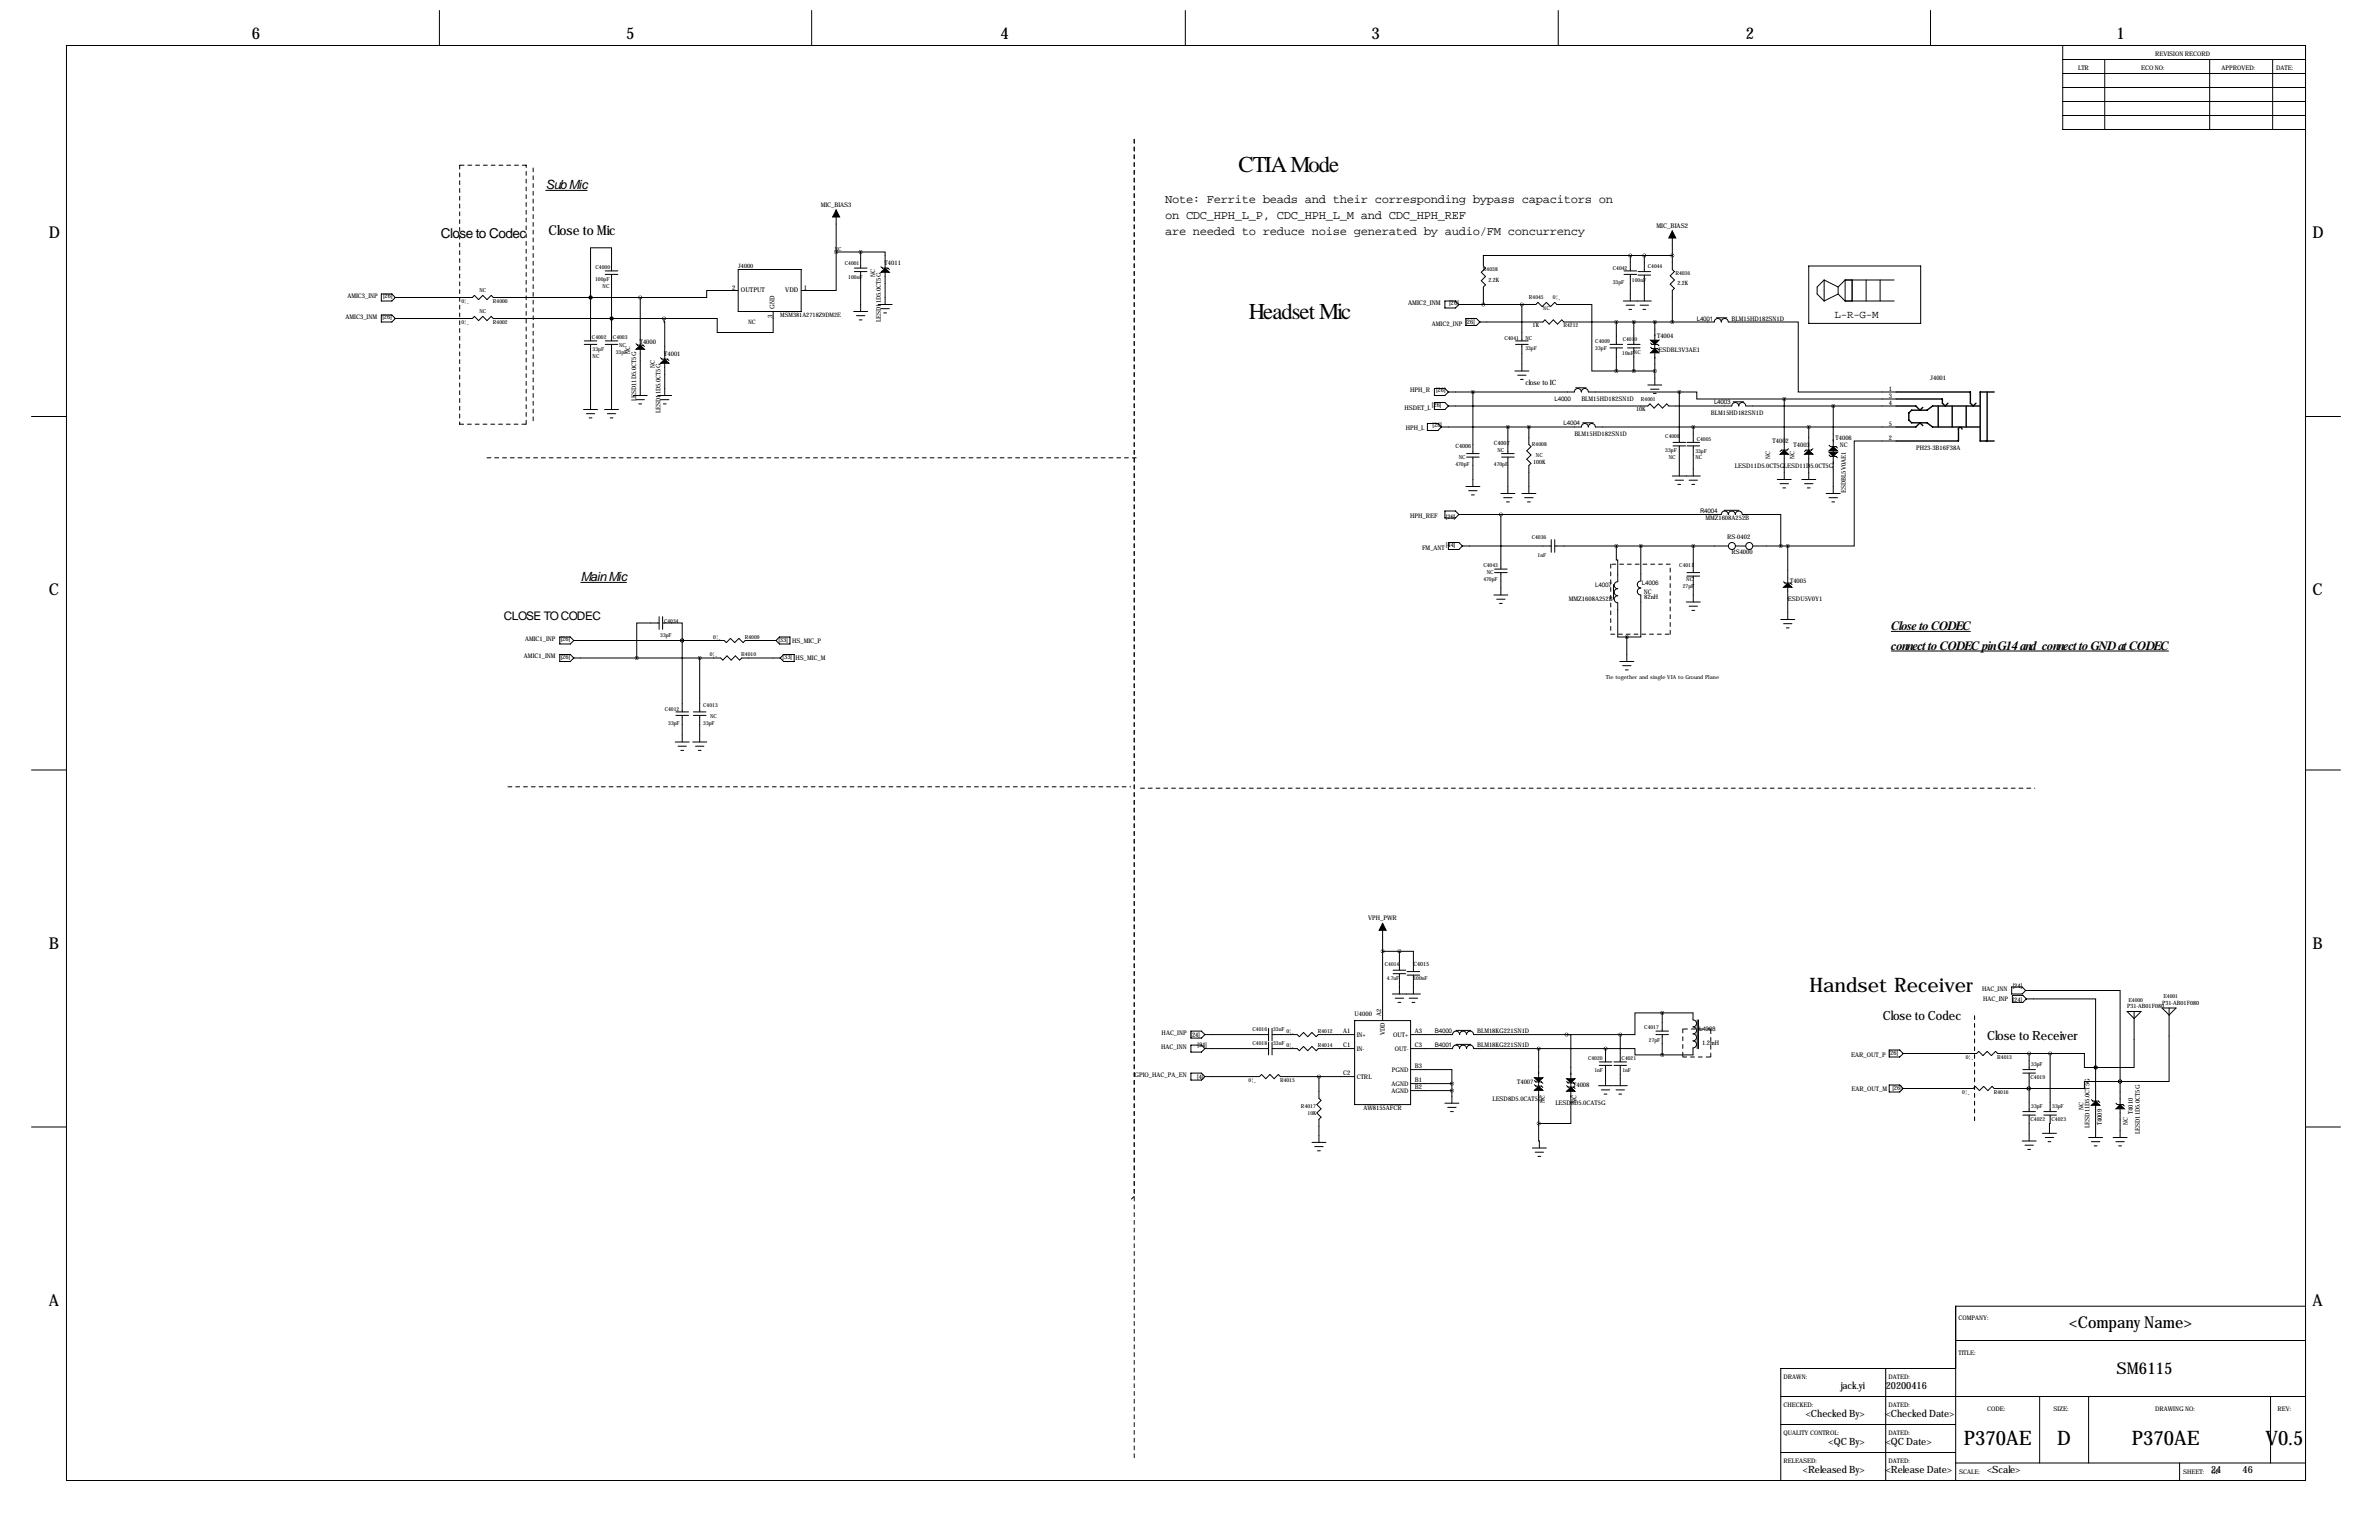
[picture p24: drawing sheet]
<svg xmlns="http://www.w3.org/2000/svg" width="864mm" height="559mm" viewBox="0 0 864 559" stroke-linecap="round" stroke-linejoin="round" font-family="sans-serif">
<defs><g id="words">
<g font-size="8.2">
<text x="449.6" y="62.2">CTIA Mode</text>
<text x="453.4" y="115.6">Headset Mic</text>
</g>
<g font-size="7.3">
<text x="656.8" y="359.9">Handset Receiver</text>
<text x="712.9" y="524.4">P370AE</text>
<text x="746.8" y="524.4">D</text>
<text x="773.9" y="524.4">P370AE</text>
<text x="822.5" y="524.4">V0.5</text>
</g>
<g font-size="5.9">
<text x="91.4" y="14">6</text>
<text x="227.3" y="14">5</text>
<text x="363.2" y="14">4</text>
<text x="497.8" y="14">3</text>
<text x="633.7" y="14">2</text>
<text x="768.3" y="14">1</text>
<text x="17.8" y="86.4">D</text>
<text x="839.5" y="86.4">D</text>
<text x="17.8" y="215.9">C</text>
<text x="839.5" y="215.9">C</text>
<text x="17.8" y="344.2">B</text>
<text x="839.5" y="344.2">B</text>
<text x="17.8" y="473.7">A</text>
<text x="839.5" y="473.7">A</text>
<text x="751.2" y="482">&lt;Company Name&gt;</text>
<text x="768.3" y="498.5">SM6115</text>
</g>
<g font-size="4.9">
<text x="160" y="86.4">Close to Codec</text>
<text x="199.1" y="85.1">Close to Mic</text>
</g>
<g font-size="4.6">
<text x="198.1" y="68.6">Sub Mic</text>
<text x="210.8" y="210.8">Main Mic</text>
<text x="686.6" y="228.6">Close to CODEC</text>
<text x="686.6" y="235.7">connect to CODEC pin G14 and connect to GND at CODEC</text>
<text x="683.5" y="370.1">Close to Codec</text>
<text x="721.4" y="377.2">Close to Receiver</text>
</g>
<g font-size="4.4">
<text x="422.9" y="73.7">Note: Ferrite beads and their corresponding bypass capacitors on</text>
<text x="422.9" y="79.5">on CDC_HPH_L_P, CDC_HPH_L_M and CDC_HPH_REF</text>
<text x="422.9" y="85.3">are needed to reduce noise generated by audio/FM concurrency</text>
</g>
<text font-size="4.3" x="182.9" y="224.8">CLOSE TO CODEC</text>
<text font-size="4" x="666" y="115.3">L-R-G-M</text>
<g font-size="3.6">
<text x="668.2" y="504.1">jack.yi</text>
<text x="684.5" y="504.1">20200416</text>
<text x="655.5" y="514.3">&lt;Checked By&gt;</text>
<text x="684.5" y="514.3">&lt;Checked Date&gt;</text>
<text x="663.8" y="524.4">&lt;QC By&gt;</text>
<text x="684.5" y="524.4">&lt;QC Date&gt;</text>
<text x="654.5" y="534.6">&lt;Released By&gt;</text>
<text x="684.5" y="534.6">&lt;Release Date&gt;</text>
<text x="721.4" y="534.6">&lt;Scale&gt;</text>
<text x="802.6" y="534.6">24</text>
<text x="814.1" y="534.6">46</text>
</g>
<text font-size="2.6" x="553.7" y="139.7">close to IC</text>
<g font-size="2.4">
<text x="601.3" y="82.6">MIC_BIAS2</text>
<text x="265.7" y="105.2">2</text>
<text x="269" y="105.9">OUTPUT</text>
<text x="285.1" y="105.9">VDD</text>
<text x="291.8" y="105.2">1</text>
<text x="281.2" y="112" transform="rotate(-90 281.2 112)">GND</text>
<text x="511.2" y="110.5">AMIC2_INM</text>
<text x="526.1" y="110.8">[26]</text>
<text x="280.4" y="115.3" transform="rotate(-90 280.4 115.3)">3</text>
</g>
<g font-size="2.3">
<text x="782.3" y="20.3">REVISION RECORD</text>
<text x="754.4" y="25.4">LTR</text>
<text x="777.2" y="25.4">ECO NO:</text>
<text x="806.4" y="25.4">APPROVED:</text>
<text x="826.3" y="25.4">DATE:</text>
<text x="297.9" y="74.9">MIC_BIAS3</text>
<text x="317.7" y="100.7" transform="rotate(-90 317.7 100.7)">NC</text>
<text x="321.1" y="96">T4011</text>
<text x="126.1" y="107.9">AMIC3_INP</text>
<text x="139.1" y="108.2">[26]</text>
<text x="125.4" y="115.6">AMIC3_INM</text>
<text x="138.8" y="115.8">[26]</text>
<text x="319.8" y="117" transform="rotate(-90 319.8 117)">LESD11D5.0CT5G</text>
<text x="519.8" y="118.1">AMIC2_INP [26]</text>
<text x="615.9" y="116.3">L4001</text>
<text x="628.6" y="116.3">BLM15HD182SN1D</text>
<text x="232.2" y="124.7">T4000</text>
<text x="601.6" y="122.7">T4004</text>
<text x="228.8" y="128.6" transform="rotate(-90 228.8 128.6)">NC</text>
<text x="241.1" y="129">T4001</text>
<text x="602.1" y="127.8">ESDBL3V3AE1</text>
<text x="237.7" y="133.7" transform="rotate(-90 237.7 133.7)">NC</text>
<text x="700.7" y="137.9">J4001</text>
<text x="511.9" y="142.2">HPH_R</text>
<text x="521.3" y="142.2">[26]</text>
<text x="685.6" y="141.7">1</text>
<text x="230.9" y="145.7" transform="rotate(-90 230.9 145.7)">LESD11D5.0CT5G</text>
<text x="239.8" y="150" transform="rotate(-90 239.8 150)">LESD11D5.0CT5G</text>
<text x="509.8" y="148.6">HSDET_L</text>
<text x="519.8" y="147.6">[26]</text>
<text x="564.3" y="145.5">L4000</text>
<text x="574" y="145.5">BLM15HD182SN1D</text>
<text x="622.2" y="146.6">L4003</text>
<text x="685.6" y="146.8">4</text>
<text x="685.6" y="144.3">3</text>
<text x="510.3" y="156">HPH_L</text>
<text x="520.1" y="154.9">[26]</text>
<text x="567.6" y="154.2">L4004</text>
<text x="621" y="150.6">BLM15HD182SN1D</text>
<text x="685.6" y="154.4">5</text>
<text x="571.5" y="158.2">BLM15HD182SN1D</text>
<text x="643.5" y="160.8">T4002</text>
<text x="666.3" y="159.5">T4006</text>
<text x="685.6" y="159.5">2</text>
<text x="642.6" y="166.7" transform="rotate(-90 642.6 166.7)">NC</text>
<text x="651.1" y="162.1">T4003</text>
<text x="651.4" y="166.7" transform="rotate(-90 651.4 166.7)">NC</text>
<text x="667.8" y="162.1">NC</text>
<text x="695.5" y="163.3">PH23-3B16F38A</text>
<text x="629.8" y="169.7">LESD11D5.0CT5GLESD11D5.0CT5G</text>
<text x="670.1" y="179" transform="rotate(-90 670.1 179)">ESDBL5V0AE1</text>
<text x="512" y="188">HPH_REF</text>
<text x="524.9" y="188.2">[26]</text>
<text x="617.2" y="186.2">R4004</text>
<text x="619.1" y="188.7">MMZ1608A252B</text>
<text x="627" y="195.6">RS-0402</text>
<text x="516.2" y="199.7">FM_ANT</text>
<text x="524.9" y="198.4">[44]</text>
<text x="628.5" y="200.9">RS4000</text>
<text x="579.1" y="212.9">L4007</text>
<text x="596" y="212.4">L4006</text>
<text x="596.7" y="215.4">NC</text>
<text x="649.8" y="211.6">T4005</text>
<text x="569.5" y="217.9">MMZ1608A252B</text>
<text x="596.8" y="217.4">82nH</text>
<text x="649.1" y="217.9">ESDU5V0Y1</text>
<text x="190.6" y="232.4">AMIC1_INP</text>
<text x="203.6" y="232.7">[26]</text>
<text x="282.6" y="232.9">[33]</text>
<text x="287.5" y="233.4">HS_MIC_P</text>
<text x="190.2" y="238.8">AMIC1_INM</text>
<text x="203.6" y="239">[26]</text>
<text x="284.1" y="239.3">[33]</text>
<text x="288.8" y="239.5">HS_MIC_M</text>
<text x="496.7" y="333.8">VPH_PWR</text>
<text x="719.5" y="359.4">HAC_INN</text>
<text x="730.6" y="358.4">[24]</text>
<text x="719.9" y="363.2">HAC_INP</text>
<text x="730.6" y="363.5">[24]</text>
<text x="491.7" y="368.6">U4000</text>
<text x="501.4" y="368.8" transform="rotate(-90 501.4 368.8)">A2</text>
<text x="421.7" y="375.4">HAC_INP</text>
<text x="432.2" y="376.2">[24]</text>
<text x="487.6" y="374.9">A1</text>
<text x="492.5" y="376.2">IN+</text>
<text x="502.7" y="375.7" transform="rotate(-90 502.7 375.7)">VDD</text>
<text x="505.8" y="376.2">OUT+</text>
<text x="513.6" y="374.9">A3</text>
<text x="520.9" y="374.7">B4000</text>
<text x="536.2" y="374.9">BLM18KG221SN1D</text>
<text x="616.8" y="374.1">L4008</text>
<text x="421.6" y="380.5">HAC_INN</text>
<text x="434.7" y="380">[24]</text>
<text x="487.6" y="380">C1</text>
<text x="492.5" y="381.3">IN-</text>
<text x="506.3" y="381.3">OUT-</text>
<text x="513.6" y="380">C3</text>
<text x="520.9" y="379.7">B4001</text>
<text x="536.2" y="380">BLM18KG221SN1D</text>
<text x="617.9" y="379.2">1.2mH</text>
<text x="672" y="383.5">EAR_OUT_P</text>
<text x="685.7" y="382.8">[26]</text>
<text x="505.2" y="388.9">PGND</text>
<text x="513.6" y="387.6">B3</text>
<text x="411.8" y="390.7">GPIO_HAC_PA_EN</text>
<text x="434.6" y="391.4">[4]</text>
<text x="487.6" y="390.1">C2</text>
<text x="492.5" y="391.4">CTRL</text>
<text x="505.1" y="394">AGND</text>
<text x="513.6" y="395.2">B2</text>
<text x="513.6" y="392.7">B1</text>
<text x="550.8" y="393.2">T4007</text>
<text x="571.1" y="394.5">T4008</text>
<text x="672.1" y="396">EAR_OUT_M</text>
<text x="686.9" y="395.5">[26]</text>
<text x="505.1" y="396.5">AGND</text>
<text x="541.8" y="399.5">LESD8D5.0CAT5G</text>
<text x="560.8" y="400.2" transform="rotate(-90 560.8 400.2)">NC</text>
<text x="564.6" y="400.8">LESD8D5.0CAT5G</text>
<text x="572.3" y="400.2" transform="rotate(-90 572.3 400.2)">NC</text>
<text x="494.9" y="402.8">AW8155AFCR</text>
<text x="756.3" y="402.9" transform="rotate(-90 756.3 402.9)">NC</text>
<text x="774.2" y="404.3" transform="rotate(-90 774.2 404.3)">T4010</text>
<text x="758.4" y="409.3" transform="rotate(-90 758.4 409.3)">LESD11D5.0CT5G</text>
<text x="763" y="408.4" transform="rotate(-90 763 408.4)">T4009</text>
<text x="772.4" y="408.3" transform="rotate(-90 772.4 408.3)">NC</text>
<text x="776.7" y="411.6" transform="rotate(-90 776.7 411.6)">LESD11D5.0CT5G</text>
<text x="710.9" y="478.8">COMPANY:</text>
<text x="710.9" y="491.5">TITLE:</text>
<text x="647.4" y="500.4">DRAWN:</text>
<text x="685.5" y="500.4">DATED:</text>
<text x="647.4" y="510.5">CHECKED:</text>
<text x="685.5" y="510.5">DATED:</text>
<text x="721.4" y="511.8">CODE:</text>
<text x="745.5" y="511.8">SIZE:</text>
<text x="782.3" y="511.8">DRAWING NO:</text>
<text x="826.8" y="511.8">REV:</text>
<text x="647.4" y="520.7">QUALITY CONTROL:</text>
<text x="685.5" y="520.7">DATED:</text>
<text x="647.4" y="530.9">RELEASED:</text>
<text x="685.5" y="530.9">DATED:</text>
<text x="711.2" y="534.7">SCALE:</text>
<text x="792.5" y="534.7">SHEET:</text>
<text x="802.8" y="534.7">OF</text>
</g>
<g font-size="2.2">
<text x="268" y="97.2">J4000</text>
<text x="271.5" y="117.6">NC</text>
<text x="283.2" y="115">MSM381A2718Z9DM2E</text>
</g>
<g font-size="2.1">
<text x="540.3" y="102.3">2.2K</text>
<text x="608.9" y="103.6">2.2K</text>
<text x="556.4" y="118.8">1K</text>
<text x="593.9" y="149.3">10K</text>
<text x="542.3" y="161.4">C4007</text>
<text x="528.3" y="162.7">C4006</text>
<text x="556.5" y="168.4">100K</text>
<text x="513.1" y="350.7">C4015</text>
<text x="772.2" y="365.8">P31-AB01F080</text>
<text x="784.9" y="364.5">P31-AB01F080</text>
</g>
<g font-size="2">
<text x="303" y="91.2">NC</text>
<text x="216.2" y="97.5">C4000</text>
<text x="306.7" y="96">C4001</text>
<text x="307.9" y="101.1">100nF</text>
<text x="538.3" y="98.4">R4038</text>
<text x="585.5" y="97.8">C4042</text>
<text x="598.2" y="97.2">C4044</text>
<text x="608.2" y="99.7">R4036</text>
<text x="174" y="106.1">NC</text>
<text x="216" y="102.1">100pF</text>
<text x="218.8" y="104.4">NC</text>
<text x="585.5" y="102.9">33pF</text>
<text x="592.4" y="102.4">100nF</text>
<text x="167.5" y="109.9">0¦¸</text>
<text x="174" y="113.7">NC</text>
<text x="178.9" y="109.9">R4000</text>
<text x="555" y="108.6">R4045</text>
<text x="560.1" y="112.4">NC</text>
<text x="563.7" y="108.6">0¦¸</text>
<text x="167.5" y="117.5">0¦¸</text>
<text x="178.9" y="117.5">R4002</text>
<text x="567.5" y="118.8">R4212</text>
<text x="214.9" y="122.9">C4002</text>
<text x="222.5" y="122.9">C4003</text>
<text x="224.8" y="125.7">NC</text>
<text x="546.1" y="123.2">C4041</text>
<text x="553.7" y="123.2">NC</text>
<text x="579.1" y="124.5">C4009</text>
<text x="589.1" y="123.8">C4010</text>
<text x="215.1" y="127.5">33pF</text>
<text x="215.1" y="129.8">NC</text>
<text x="223.5" y="128.3">33pF</text>
<text x="553.7" y="127">33pF</text>
<text x="579.1" y="127">33pF</text>
<text x="588.9" y="128.9">10nF</text>
<text x="593.2" y="128.3">NC</text>
<text x="595.6" y="145.4">R4001</text>
<text x="556.1" y="161.9">R4008</text>
<text x="604.5" y="158.8">C4008</text>
<text x="615.9" y="160">C4005</text>
<text x="529.6" y="166.4">NC</text>
<text x="543.6" y="163.9">NC</text>
<text x="557.6" y="165.8">NC</text>
<text x="604.5" y="163.8">33pF</text>
<text x="605.8" y="166.4">NC</text>
<text x="615.4" y="164.3">33pF</text>
<text x="615.4" y="166.6">NC</text>
<text x="528.3" y="169">470pF</text>
<text x="542.3" y="169">470pF</text>
<text x="556" y="195.6">C4036</text>
<text x="558.2" y="202">1nF</text>
<text x="538.5" y="205.8">C4043</text>
<text x="539.7" y="208.3">NC</text>
<text x="609.6" y="205.8">C4011</text>
<text x="538.5" y="210.9">470pF</text>
<text x="610.9" y="213.4">27pF</text>
<text x="612.1" y="210.9">NC</text>
<text x="241.1" y="226.1">C4034</text>
<text x="239.7" y="231.2">33pF</text>
<text x="258.9" y="231.8">0¦¸</text>
<text x="270.3" y="231.8">R4009</text>
<text x="257.7" y="238.1">0¦¸</text>
<text x="269.1" y="238.1">R4010</text>
<text x="582.9" y="246.4">Tie together and single VIA to Ground Plane</text>
<text x="241.3" y="257.8">C4012</text>
<text x="255.3" y="256.5">C4013</text>
<text x="242.6" y="262.9">33pF</text>
<text x="255.3" y="262.9">33pF</text>
<text x="257.8" y="260.4">NC</text>
<text x="502.7" y="350.6">C4014</text>
<text x="503.4" y="355.6">4.7uF</text>
<text x="513.1" y="355.6">100nF</text>
<text x="772.7" y="363.5">E4000</text>
<text x="785.4" y="362.2">E4001</text>
<text x="454.7" y="374.2">C4016</text>
<text x="462.2" y="374.2">33nF</text>
<text x="467" y="374.8">0¦¸</text>
<text x="478.4" y="374.8">R4012</text>
<text x="596.9" y="373.4">C4017</text>
<text x="598.6" y="378">27pF</text>
<text x="454.7" y="379.3">C4018</text>
<text x="462.2" y="379.3">33nF</text>
<text x="467" y="379.9">0¦¸</text>
<text x="478.4" y="379.9">R4014</text>
<text x="576.5" y="384.6">C4020</text>
<text x="578.8" y="388.9">1nF</text>
<text x="588.7" y="384.6">C4021</text>
<text x="588.9" y="389.1">1nF</text>
<text x="713.6" y="384.2">0¦¸</text>
<text x="725" y="384.2">R4013</text>
<text x="737.4" y="386.9">33pF</text>
<text x="453.3" y="392.6">0¦¸</text>
<text x="464.7" y="392.6">R4015</text>
<text x="737.1" y="391.5">C4019</text>
<text x="472.3" y="402">R4017</text>
<text x="712.3" y="396.9">0¦¸</text>
<text x="723.7" y="396.9">R4016</text>
<text x="474.7" y="404.5">10K</text>
<text x="737.1" y="406.7">C4022</text>
<text x="737.4" y="402.1">33pF</text>
<text x="744.7" y="406.7">C4023</text>
<text x="745" y="402.1">33pF</text>
</g>
</g></defs>
<g fill="none" stroke="#000" stroke-width=".36">
<path d="M24.1 16.5h812.8v520.7h-812.8zM159.5 3.8v12.7M294.6 3.8v12.7M430.3 3.8v12.7M565.7 3.8v12.7M700.8 3.8v12.7M748.8 16.5v30.5h88.1M748.8 36.8h88.1M748.8 31.8h88.1M748.8 26.7h88.1M748.8 21.6h88.1M764 21.6v25.4"/>
<path d="M802.1 21.6v25.4M825 21.6v25.4M748.8 41.9h88.1M198.1 69.1h15M303.5 76.2v15.2M219.7 99.6h4.6M219.7 98.3h4.6M222 98.3v-8.4h-7.6v18M222 99.6v24.1M268 97.8h22.8v15.2h-22.8zM303.5 91.4v14h-12.7M303.5 91.4h8.9"/>
<path d="M310.1 97.3h4.6M310.1 98.6h4.6M312.4 91.4h8.9v19.1M312.4 91.4v5.9M312.4 98.6v14.4M319.8 96.8l.5 .5h2l.5 .5M589.5 99.6h4.6M589.5 98.3h4.6M591.8 92.7h-53.3v3.8l.7 .8-1.5 1.5 1.5 1.5-1.5 1.6 1.5 1.5-.7 .7v6.4M591.8 92.7v5.6M591.8 99.6v9.6M591.8 92.7h15.3"/>
<path d="M594.6 98.6h4.6M594.6 99.8h4.6M596.9 92.7v5.9M596.9 99.8v9.4M607.1 83.8v14l.7 .8-1.5 1.5 1.5 1.5-1.5 1.5 1.5 1.5-.7 .8v11.4M656.6 96.5h40.6v20.8h-40.6zM138.4 106.7h3.8l1.3 1.2-1.3 1.3h-3.8zM138.4 114.3h3.8l1.3 1.3-1.3 1.2h-3.8zM143.5 107.9h27.9l.8-.7 1.5 1.5 1.6-1.5 1.5 1.5 1.5-1.5 .8 .7h53.3M143.5 115.6h27.9l.8-.8 1.5 1.5 1.6-1.5 1.5 1.5 1.5-1.5 .8 .8h61.9M214.4 107.9h.1M214.4 107.9v15.8"/>
<path d="M222 115.6h.1M232.4 107.9v35.6M241 115.6v1.2h.3v26.7M268 105.4h-11.5v2.5h-24.1M280.7 113v7.6h-20.4v-5h-19.3M309.9 113h5.1M310.9 114.6h3M311.9 116.1h1M318.8 110.5h5M319.8 112h3M320.8 113.5h1M524.5 109.2h3.8l1.3 1.3-1.3 1.3h-3.8z"/>
<path d="M529.6 110.5h27.9l.8-.8 1.5 1.6 1.5-1.6 1.6 1.6 1.5-1.6 .7 .8h12.7v24.1h8.9M532.1 115.6h3.8l1.3 1.2-1.3 1.3h-3.8zM537.2 116.8h22.9l.7-.7 1.6 1.5 1.5-1.5 1.5 1.5 1.5-1.5 .8 .7h54.6a1.27 1.27 0 0 1 1.3-1.2 1.27 1.27 0 0 1 1.2 1.2 1.27 1.27 0 0 1 1.3-1.2 1.27 1.27 0 0 1 1.3 1.2h25.4v25.4h35.5M552.4 110.5v13.2M586.7 116.8v8.2M589.3 109.2h10.1M590.3 110.7h3M591.3 112.3h1M593.1 116.8v8.2M595.4 110.7h3M596.4 112.3h1M600.7 116.8v22.9"/>
<path d="M623.1 115.3h3.8M662.2 101.6l-2.6 2.5v2.6l2.6 2.5M662.2 101.6v7.6M662.2 101.6l5.1 2.5M667.3 106.7l2.5 2.5M667.3 106.7l-5.1 2.5M667.3 104.1v2.6M669.8 101.6h17.8M669.8 109.2h17.8M669.8 101.6l-2.5 2.5M669.8 101.6v7.6M672.3 101.6v7.6"/>
<path d="M677.4 101.6v7.6M682.5 101.6v7.6M212.1 125h4.6M212.1 123.7h4.6M214.4 125v23.6M219.7 125h4.6M219.7 123.7h4.6M222 125v23.6M230.9 124.7l.5 .5h2l.5 .5M239.8 129.8l.5 .5h2l.5 .5M549.9 134.6h5.1M550.2 125h4.5"/>
<path d="M550.2 123.7h4.5M550.9 136.1h3.1M551.9 137.7h1.1M552.4 125v9.6M584.5 126.2h4.5M584.5 125h4.5M586.7 126.2v8.4M586.7 134.6h14M590.8 126.2h4.6M590.8 125h4.6M593.1 126.2v8.4M598.2 139.7h5"/>
<path d="M599.2 124.5l.5 .5h2l.5 .5M599.2 126l.5 .5h2l.5 .5M11.4 151.1h12.7M211.8 148.6h5.1M212.9 150.1h3M213.9 151.6h1M219.5 148.6h5M220.5 150.1h3M221.5 151.6h1M229.9 143.5h5M230.9 145h3M231.9 146.6h1"/>
<path d="M238.8 143.5h5M239.8 145h3M240.8 146.6h1M518.2 153.7h3.8l1.2 1.2-1.2 1.3h-3.8zM520.7 141h3.8l1.3 1.2-1.3 1.3h-3.8zM520.7 146.1h3.8l1.3 1.2-1.3 1.3h-3.8zM523.2 154.9h50.8a1.27 1.27 0 0 1 1.3-1.2 1.27 1.27 0 0 1 1.3 1.2 1.27 1.27 0 0 1 1.2-1.2 1.27 1.27 0 0 1 1.3 1.2h109.2M525.8 147.3h72.4l.7-.7 1.6 1.5 1.5-1.5 1.5 1.5 1.5-1.5 .8 .7h22.8a1.27 1.27 0 0 1 1.3-1.2 1.27 1.27 0 0 1 1.3 1.2 1.27 1.27 0 0 1 1.3-1.3 1.27 1.27 0 0 1 1.2 1.3h54.6M525.8 142.2h45.7a1.27 1.27 0 0 1 1.3-1.2 1.27 1.27 0 0 1 1.2 1.2 1.27 1.27 0 0 1 1.3-1.2 1.27 1.27 0 0 1 1.3 1.2h33M534.7 142.2v22.4M547.4 154.9v9.7M555 154.9v6.4l.8 .8-1.6 1.5 1.6 1.5-1.6 1.5 1.6 1.5-.8 .8v10.2"/>
<path d="M572 140.7h3.8M574.5 153.4h3.9M599.2 141.2h3M600.2 142.7h1M609.6 142.2h6.3v2.6h31.8M609.6 142.2v18.3M614.7 154.9v5.6M629.2 145.8h3.8M647.7 144.8v29.2M647.7 144.8h40.6M656.6 154.9v19.1M665.5 147.3v31.8"/>
<path d="M836.9 151.1h12.7M532.1 176.5h5.1M532.4 164.6h4.6M532.4 165.9h4.6M533.1 178.1h3.1M534.2 179.6h1M534.7 165.9v10.6M544.8 179.1h5.1M545.1 164.6h4.6M545.1 165.9h4.6M547.4 165.9v13.2M552.4 179.1h5.1"/>
<path d="M607.1 172.7h10.1M607.3 161.8h4.6M607.3 160.5h4.6M608.1 174.2h3M609.1 175.8h1M609.6 161.8v10.9M612.4 161.8h4.6M612.4 160.5h4.6M613.2 174.2h3M614.2 175.8h1M614.7 161.8v10.9M645.2 174h5"/>
<path d="M646.2 175.5h3M647.2 177h1M649.2 162.8l-.5 .5h-2l-.5 .5M654 174h5.1M655.1 175.5h3M656.1 177h1M658.1 162.8l-.5 .5h-2l-.5 .5M662.9 179.1h5.1M664 161.5l.5 .6h2l.5 .5M664 165.1l.5 .5h2l.5 .5M688.3 160h-15.2v38.1h-24.1M524.5 185.4h3.8l1.3 1.3-1.3 1.3h-3.8z"/>
<path d="M525.8 196.8h3.8l1.3 1.3-1.3 1.3h-3.8zM529.6 186.7h95.2a1.27 1.27 0 0 1 1.3-1.3 1.27 1.27 0 0 1 1.3 1.3 1.27 1.27 0 0 1 1.2-1.3 1.27 1.27 0 0 1 1.3 1.3 1.27 1.27 0 0 1 1.3-1.3 1.27 1.27 0 0 1 1.3 1.3h13.9v11.4M530.9 198.1h32.2M544.8 186.7v19.8M545.8 180.6h3.1M546.9 182.1h1M553.5 180.6h3M554.5 182.1h1M563.1 195.8v4.6M564.4 198.1h63M564.4 195.8v4.6M586.7 198.1v5.1h.5v7.9a1.27 1.27 0 0 0-1.2 1.2 1.27 1.27 0 0 0 1.2 1.3 1.27 1.27 0 0 0-1.2 1.3 1.27 1.27 0 0 0 1.2 1.3 1.27 1.27 0 0 0-1.2 1.2 1.27 1.27 0 0 0 1.2 1.3v12.4h3.3"/>
<path d="M595.6 198.1v12.7a1.27 1.27 0 0 0-1.2 1.3 1.27 1.27 0 0 0 1.2 1.3 1.27 1.27 0 0 0-1.2 1.2 1.27 1.27 0 0 0 1.2 1.3v15.2h-5.1M614.7 198.1v9.7M625.9 185.2h5.3M629.9 198.1h3.8M636.3 198.1h12.7M649 198.1v26.7M664 180.6h3M665 182.1h1M210.8 211.3h16.6M542.3 215.9h5.1M542.5 207.8h4.6M542.5 206.5h4.6"/>
<path d="M543.3 217.4h3.1M544.3 218.9h1M544.8 207.8v8.1M585.7 212.1v5.3M612.1 218.4h5.1M612.4 207.8h4.6M612.4 209h4.6M613.2 220h3M614.7 209v9.4M647.4 211.1l.6 .5h2l.5 .5M203.2 237.5h3.8l1.3 1.3-1.3 1.2h-3.8zM203.2 231.1h3.8l1.3 1.3-1.3 1.3h-3.8z"/>
<path d="M208.3 232.4h54.6l.8 .8 1.5-1.6 1.5 1.6 1.5-1.6 1.5 1.6 .8-.8h11.2M208.3 238.8h53.3l.8 .7 1.5-1.5 1.5 1.5 1.6-1.5 1.5 1.5 .7-.7h14M239.3 226.1h-8.2v12.7M239.3 223.8v4.5M240.5 226.1h7.1v6.3M240.5 223.8v4.5M247.6 232.4h.1M247.6 232.4v25.9M254 238.8v19.5M281.7 232.4l1.3-1.3h3.8v2.6h-3.8zM283.2 238.8l1.3-1.3h3.8v2.5h-3.8zM590.5 231.1v8.9"/>
<path d="M614.2 221.5h1M646.4 224.8h5.1M647.4 226.3h3.1M648.5 227.8h1M686.6 236.2h100.6M686.6 229.1h28.7M245.4 259.6h4.5M245.4 258.3h4.5M247.6 259.6v9.6M251.7 259.6h4.6M251.7 258.3h4.6M254 259.6v9.6"/>
<path d="M588 240h5.1M589 241.6h3.1M590 243.1h1.1M11.4 279.4h12.7M245.1 269.2h5.1M246.1 270.8h3.1M247.1 272.3h1.1M251.5 269.2h5M252.5 270.8h3M253.5 272.3h1M836.9 279.4h12.7M501.9 335v35.3"/>
<path d="M501.9 345.2h6.1M505.7 352h4.6M505.7 353.3h4.6M508 345.2h5.1v7.4M508 345.2v6.8M508 353.3v7.4M510.8 352.6h4.6M510.8 353.8h4.6M513.1 353.8v6.9M730.2 358.1h3.9l1.2 1.3-1.2 1.3h-3.9zM735.3 359.4h34.3v33M432.3 374.1h3.8l1.3 1.3-1.3 1.3h-3.8z"/>
<path d="M432.3 379.2h3.8l1.3 1.3-1.3 1.3h-3.8zM437.4 375.4h23.1M460.5 373.1v4.6M460.5 378.2v4.6M461.8 375.4h9.1l.8 .8 1.5-1.6 1.5 1.6 1.5-1.6 1.6 1.6 .7-.8h13.2M461.8 373.1v4.6M461.8 378.2v4.6M491.7 370.3h20.4v30.5h-20.4zM505.5 360.7h10.1M506.5 362.2h3M507.5 363.7h1M511.6 362.2h3"/>
<path d="M512.1 375.4h15.2a1.27 1.27 0 0 1 1.3-1.3 1.27 1.27 0 0 1 1.2 1.3 1.27 1.27 0 0 1 1.3-1.3 1.27 1.27 0 0 1 1.3 1.3 1.27 1.27 0 0 1 1.3-1.3 1.27 1.27 0 0 1 1.2 1.3h53.3M512.6 363.7h1M528.6 373.9h5.3M528.6 379h5.3M568.7 375.4h1.5v32.3h-11.7M588.2 375.4v9.9M601.1 375.4h4.6M601.1 374.1h4.6M603.4 367.5h11.2v2.6a1.27 1.27 0 0 1 1.2 1.2 1.27 1.27 0 0 1-1.2 1.3 1.27 1.27 0 0 1 1.2 1.3 1.27 1.27 0 0 1-1.2 1.3 1.27 1.27 0 0 1 1.2 1.2 1.27 1.27 0 0 1-1.2 1.3 1.27 1.27 0 0 1 1.2 1.3 1.27 1.27 0 0 1-1.2 1.2v2.6h-11.2M603.4 367.5h-9.9v7.9h-5.3M603.4 367.5v6.6M603.4 375.4v7.4"/>
<path d="M616.1 370.1v10.4M616.6 370.1v10.4M730.5 361.2h3.8l1.3 1.3-1.3 1.2h-3.8zM735.6 362.5h25.1v24.8M772.2 367h5l-2.5 2.6zM774.7 367v20.3h-14M784.9 365.8h5l-2.5 2.5zM787.4 365.8v26.6h-17.8M432.3 389.4h3.8l1.3 1.3-1.3 1.2h-3.8zM437.4 380.5h23.1M437.4 390.7h19.8l.8-.8 1.5 1.5 1.5-1.5 1.5 1.5 1.6-1.5 .7 .8h26.9M461.8 380.5h9.1l.8 .8 1.5-1.6 1.5 1.6 1.5-1.6 1.6 1.6 .7-.8h13.2"/>
<path d="M478.8 390.7v7.8l.8 .8-1.6 1.5 1.6 1.5-1.6 1.6 1.6 1.5-.8 .7v8.4M512.1 380.5h15.2a1.27 1.27 0 0 1 1.3-1.3 1.27 1.27 0 0 1 1.2 1.3 1.27 1.27 0 0 1 1.3-1.3 1.27 1.27 0 0 1 1.3 1.3 1.27 1.27 0 0 1 1.3-1.3 1.27 1.27 0 0 1 1.2 1.3h47.9M512.1 388.1h14.9v5.1M512.1 395.7h14.9M512.1 393.2h14.9M527 393.2v7.1M557 392.1l.5 .5h2.1l.5 .5M557 393.6l.5 .5h2.1l.5 .5M558.5 380.5v27.2M568.7 392.4l.5 .5h2l.6 .5M568.7 394l.5 .5h2l.6 .5M580.3 394h5.1"/>
<path d="M580.5 386.6h4.6M580.5 385.3h4.6M581.3 395.5h3.1M582.3 397h1M582.8 380.5h10.7v2.3h9.9M582.8 380.5v4.8M582.8 386.6v7.4M585.6 394h5.1M585.9 386.6h4.5M585.9 385.3h4.5M586.6 395.5h3.1M587.7 397h1"/>
<path d="M588.2 386.6v7.4M685.8 381h3.8l1.3 1.3-1.3 1.2h-3.8zM685.8 393.7h3.8l1.3 1.3-1.3 1.2h-3.8zM690.9 382.3h26.6l.8-.8 1.5 1.5 1.6-1.5 1.5 1.5 1.5-1.5 .8 .8h19M690.9 395h25.4l.7-.8 1.6 1.5 1.5-1.5 1.5 1.5 1.5-1.5 .8 .8h12.7M734.3 388.1h4.6M734.3 389.4h4.6M736.6 389.4v5.6h-.3M736.6 382.3v5.8M736.6 395v8.4M744.2 382.3h12.5v5h4M744.2 382.3v21.1"/>
<path d="M759.2 399l.5 .5h2l.6 .5M760.7 387.3h.1M760.7 387.3v25.5M769.6 392.4h-12.9v2.6h-20.1M769.6 392.4h.1M769.6 392.4v20.4M11.4 408.9h12.7M476.2 414.5h5.1M477.3 416.1h3M478.3 417.6h1M524.5 400.3h5.1M525.5 401.8h3.1"/>
<path d="M526.5 403.4h1.1M556.3 416.6h5M557.3 418.1h3M558.3 419.6h1M558.5 407.7l.3 8.9M734.1 414h5M734.3 403.4h4.6M734.3 404.6h4.6M735.1 415.5h3M736.1 417.1h1M736.6 404.6v9.4M741.4 411.2h5.1"/>
<path d="M741.9 403.4h4.6M741.9 404.6h4.6M742.4 412.8h3.1M743.5 414.3h1M744.2 404.6l-.2 6.6M758.2 412.8h5.1M759.2 414.3h3.1M760.2 415.8h1M767.1 412.8h5.1M768.1 400.3l.5 .5h2l.5 .5M768.1 414.3h3M769.1 415.8h1"/>
<path d="M836.9 408.9h12.7M836.9 474h-127v63.2M684.5 496.6v40.6M709.9 496.6h-63.5v40.6M709.9 486.4h127M646.4 506.7h190.5M646.4 516.9h63.5M740.4 506.7v24.2M758.2 506.7v24.2M824.2 506.7v24.2M646.4 527h63.5M709.9 530.9h127"/>
<path d="M791.2 530.9v6.3"/>
<circle cx="628.7" cy="198.1" r="1.27"/>
<circle cx="635" cy="198.1" r="1.27"/>
</g>
<g fill="none" stroke="#000" stroke-width=".36" stroke-dasharray="1.4 1.4">
<path d="M166.9 59.9v94M191 59.9h-24.1M411.7 50.5v383.6M411.7 50.5v478.8M193.5 61v92.7M166.9 153.9h24.1M191 153.9v-94M176.8 166.1h236.2M584.7 204.7v25.4M606.3 204.7h-21.6M584.7 230.1h21.6M606.3 230.1v-25.4"/>
<path d="M184.4 285.5h226.1M414 286h324.6M610.9 373.4v10.1M621 373.4h-10.1M716.8 368.6v38.1M610.9 383.5h10.1M621 383.5v-10.1M411.7 434.1l-1.2 1.3"/>
</g>
<g fill="#000" stroke="#000" stroke-width=".36">
<path d="M303.5 76.2l1.3 2.5h-2.5zM319.8 98.8l1.5-1.5 1.5 1.5zM607.1 83.8l1.2 2.6h-2.5zM232.4 125.2l1.5 1.5h-3zM241.3 130.3l1.5 1.5h-3zM599.2 123.4h3l-1.5 1.6zM599.2 128l1.5-1.5 1.5 1.5zM647.7 163.3l1.5 1.5h-3zM656.6 163.3l1.5 1.5h-3zM664 163.6l1.5-1.5 1.5 1.5zM664 164.1h3l-1.5 1.5zM649 211.6l1.5 1.5h-3.1z"/>
<path d="M501.9 335l1.3 2.6h-2.6zM557 391.1h3.1l-1.6 1.5zM557 395.6l1.5-1.5 1.6 1.5zM568.7 391.4h3.1l-1.6 1.5zM568.7 396l1.5-1.5 1.6 1.5zM760.7 399.5l1.6 1.6h-3.1zM768.1 402.3l1.5-1.5 1.5 1.5z"/>
</g>
<path d="M688.3 142.2h27v4.1l1 1 1-1M688.3 144.8h16.8v1.5l1 1 1-1M688.3 147.3h7.2l1.5 1.5 1-1M698 154.4l-1-1-1.5 1.5h-7.2M703.6 147.3v7.6M708.7 147.3v7.6M710.9 155.7a.66 .66 0 0 1 .7-.7 .66 .66 0 0 1 .6 .7M710.9 155.7v4.3h-22.6M713.7 147.3v7.6M718.8 147.3h-17.3l-2 1.5h-5.6l-1 1.1v2.5l1 1h5.6l2 1.5h17.3M721.4 142.2v17.8M723.9 142.2h-5.1v17.8h5.1" fill="none" stroke="#000" stroke-width=".51"/>
<path d="M614.6 198.1a.05 .05 0 0 0 .1 0 .05 .05 0 0 0-.1 0zM744.2 382.3a.05 .05 0 0 0 .1 0 .05 .05 0 0 0-.1 0zM760.7 387.4a.05 .05 0 0 0 .1 0 .05 .05 0 0 0-.1 0zM769.6 392.4a.05 .05 0 0 0 .1 0 .05 .05 0 0 0-.1 0zM586.7 198.1a.05 .05 0 0 0 .1 0 .05 .05 0 0 0-.1 0zM593 116.8a.05 .05 0 0 0 .1 0 .05 .05 0 0 0-.1 0zM214.3 108a.05 .05 0 0 0 .1 0 .05 .05 0 0 0-.1 0zM214.3 108a.05 .05 0 0 0 .1 0 .05 .05 0 0 0-.1 0zM554.9 154.9a.05 .05 0 0 0 .1 0 .05 .05 0 0 0-.1 0zM656.5 154.9a.05 .05 0 0 0 .1 0 .05 .05 0 0 0-.1 0zM736.3 395a.05 .05 0 0 0 .1 0 .05 .05 0 0 0-.1 0zM595.6 198.1a.05 .05 0 0 0 .1 0 .05 .05 0 0 0-.1 0zM303.5 91.4a.05 .05 0 0 0 .1 0 .05 .05 0 0 0-.1 0zM241 115.6a.05 .05 0 0 0 .1 0 .05 .05 0 0 0-.1 0zM247.6 232.4a.05 .05 0 0 0 .1 0 .05 .05 0 0 0-.1 0zM582.8 380.5a.05 .05 0 0 0 .1 0 .05 .05 0 0 0-.1 0zM588.1 375.4a.05 .05 0 0 0 .1 0 .05 .05 0 0 0-.1 0zM527 395.7a.05 .05 0 0 0 .1 0 .05 .05 0 0 0-.1 0zM527 393.2a.05 .05 0 0 0 .1 0 .05 .05 0 0 0-.1 0zM478.7 390.7a.05 .05 0 0 0 .1 0 .05 .05 0 0 0-.1 0zM558.5 380.5a.05 .05 0 0 0 .1 0 .05 .05 0 0 0-.1 0zM568.6 375.4a.05 .05 0 0 0 .1 0 .05 .05 0 0 0-.1 0zM558.5 407.7a.05 .05 0 0 0 .1 0 .05 .05 0 0 0-.1 0zM760.7 387.4a.05 .05 0 0 0 .1 0 .05 .05 0 0 0-.1 0zM769.6 392.4a.05 .05 0 0 0 .1 0 .05 .05 0 0 0-.1 0zM232.4 108a.05 .05 0 0 0 .1 0 .05 .05 0 0 0-.1 0zM231.1 238.8a.05 .05 0 0 0 .1 0 .05 .05 0 0 0-.1 0zM247.6 232.4a.05 .05 0 0 0 .1 0 .05 .05 0 0 0-.1 0zM646.4 198.1a.05 .05 0 0 0 .1 0 .05 .05 0 0 0-.1 0zM534.6 142.2a.05 .05 0 0 0 .1 0 .05 .05 0 0 0-.1 0zM607 116.8a.05 .05 0 0 0 .1 0 .05 .05 0 0 0-.1 0zM600.7 134.6a.05 .05 0 0 0 .1 0 .05 .05 0 0 0-.1 0zM607 92.7a.05 .05 0 0 0 .1 0 .05 .05 0 0 0-.1 0zM593 134.6a.05 .05 0 0 0 .1 0 .05 .05 0 0 0-.1 0zM547.3 154.9a.05 .05 0 0 0 .1 0 .05 .05 0 0 0-.1 0zM590.5 231.1a.05 .05 0 0 0 .1 0 .05 .05 0 0 0-.1 0zM544.8 186.7a.05 .05 0 0 0 .1 0 .05 .05 0 0 0-.1 0zM665.4 147.3a.05 .05 0 0 0 .1 0 .05 .05 0 0 0-.1 0zM614.6 154.9a.05 .05 0 0 0 .1 0 .05 .05 0 0 0-.1 0zM600.7 116.8a.05 .05 0 0 0 .1 0 .05 .05 0 0 0-.1 0zM591.8 92.7a.05 .05 0 0 0 .1 0 .05 .05 0 0 0-.1 0zM552.4 110.5a.05 .05 0 0 0 .1 0 .05 .05 0 0 0-.1 0zM586.7 134.6a.05 .05 0 0 0 .1 0 .05 .05 0 0 0-.1 0zM538.4 110.5a.05 .05 0 0 0 .1 0 .05 .05 0 0 0-.1 0zM312.4 91.4a.05 .05 0 0 0 .1 0 .05 .05 0 0 0-.1 0zM586.7 116.8a.05 .05 0 0 0 .1 0 .05 .05 0 0 0-.1 0zM648.9 198.1a.05 .05 0 0 0 .1 0 .05 .05 0 0 0-.1 0z" fill="#000" stroke="#000" stroke-width="1.3"/>
<use href="#words"/>
</svg>
